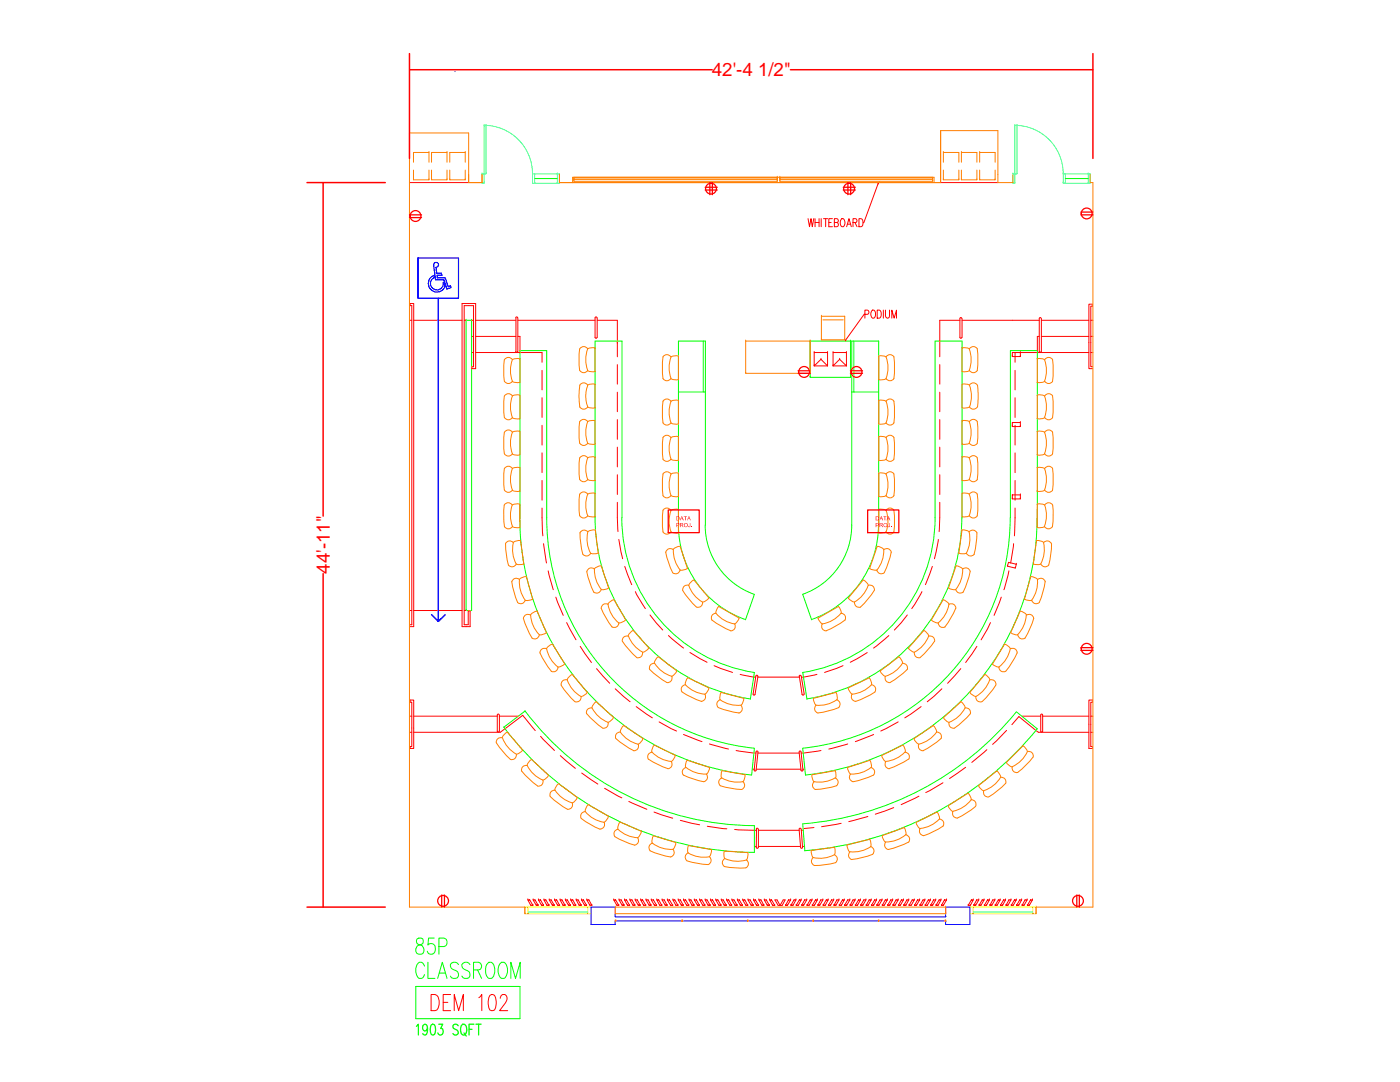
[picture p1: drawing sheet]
<svg xmlns="http://www.w3.org/2000/svg" width="279mm" height="216mm" viewBox="0 0 279 216" stroke-linecap="round" stroke-linejoin="round" font-family="sans-serif">
<defs><g id="words">
<g font-size="3.7" fill="#f00">
<text x="142.1" y="15.2">42'-4 1/2&quot;</text>
<text x="65.8" y="114.5" transform="rotate(-90 65.8 114.5)">44'-11&quot;</text>
</g>
</g></defs>
<!-- layer: pln-01 - A-EQPM -->
<g fill="none" stroke="#ff7f00" stroke-width=".2">
<path d="M82.5 33.9v2h3.1v-2M82.5 32.4v-2h3.1v2M82.5 35.9h.1M85.6 35.9h.1M85.6 30.4h.1M86.1 33.9v2h3.1v-2M86.1 32.4v-2h3.1v2M86.1 35.9h.1M89.2 35.9h.1M89.2 30.4h.1M89.8 33.9v2h3.1v-2M89.8 32.4v-2h3.1v2"/>
<path d="M89.8 35.9h.1M92.9 35.9h.1M92.9 30.4h.1M188.3 33.9v2h3.1v-2M188.3 32.4v-2h3.1v2M188.3 35.9h.1M188.3 30.4h.1M191.4 35.9h.1M191.9 33.9v2h3.1v-2M191.9 32.4v-2h3.1v2M191.9 35.9h.1M191.9 30.4h.1"/>
<path d="M195 35.9h.1M195.5 33.9v2h3.1v-2M195.5 32.4v-2h3.1v2M195.5 35.9h.1M195.5 30.4h.1M198.6 35.9h.1"/>
</g>
<!-- layer: pln-01 - A-VCIR -->
<g fill="none" stroke="#f00" stroke-width=".2">
<path d="M81.7 63.9h.5M82.6 63.9h9.6M92.2 60.6h2.7v13h-.7v-.4h.3v-12.2h-1.9v63.7h.8v-2.8h.4v3.1h-1.6zM92.6 63.9h.4M94.1 63.9h.4M94.1 67.1h.4M94.1 70.3h.4M94.9 63.9h8.1M94.9 67.1h8.1M94.9 70.3h13.3v2M102.9 70.1l.2 .2 .2-.2M102.9 63.4l.2-.2 .2 .2"/>
<path d="M103 63.4v6.7M103.3 63.9h15.5M103.3 67.1h.5v2.9M103.3 63.4v6.7M108.2 73.9v3.9M108.2 79.4v3.9M118.8 67.3l.1 .2 .2-.2M118.8 63.4v3.9M118.8 63.4l.1-.2 .2 .2M119.2 63.9h4v7.3M119.2 63.4v3.9M123.2 72.8v3.9"/>
<path d="M123.2 78.3v3.9M187.6 72.8v3.9M187.6 78.3v3.9M191.6 67.3l.2 .2 .2-.2M191.6 63.9h-4v7.3M192 63.5l-.2-.1-.2 .1v3.8M192 63.9h15.4M192 63.6v3.7M202 70.3h1.6v.8h-1.6zM202 71.1h.1M202.6 73.9v3.9M202.6 79.4v3.9"/>
<path d="M203.6 70.3h.1M203.6 71.1h.1M207.4 70.1l.2 .2 .2-.2M207.4 70.1v-6.6l.2-.1 .2 .1v6.6M207.4 67.1h-.4v2.9M207.8 63.9h9.5M207.8 67.1h9.5M217.3 70.3h-14.7v2M217.7 63.9h.4M217.7 67.1h.4M217.7 70.3h.4M218 73.2h-.3v-12.1h.3v-.4h-.7v12.9h.7"/>
<path d="M108.2 84.9v3.9M108.2 90.4v3.9M108.2 95.9v3.9M123.2 83.7v4M123.2 89.2v4M123.2 94.7v4M187.6 83.7v4M187.6 89.2v4M187.6 94.7v4M202 84.3h1.6v.8h-1.6zM202 85.1h.1M202 98.7h1.6v.9h-1.6z"/>
<path d="M202 99.6h.1M202.6 84.9v3.9M202.6 90.4v3.9M202.6 95.9v3.9M203.6 84.3h.1M203.6 85.1h.1M203.6 98.7h.1M203.6 99.6h.1M108.2 101.4l.1 5.5M108.5 108.5l.6 3.8M109.4 113.9l1 3.8M110.9 119.2l1.5 3.6"/>
<path d="M123.2 100.2l.1 5.9M123.5 107.6l.8 3.9M124.7 113l1.4 3.7M126.8 118.1l2 3.3M184 118.1l-2 3.3M186.1 113l-1.4 3.7M187.3 107.6l-.8 3.9M187.6 100.2l-.2 5.9M199.8 119.2l-1.4 3.6M201.1 113h.1M201.3 112.2l1.5 .4-.2 .8-1.5-.4zM201.4 113.9l-1.1 3.8"/>
<path d="M202.3 108.5l-.6 3.8M202.6 101.4l-.1 5.5M202.6 113.4h.1M202.8 112.6h.1M81.7 121.8h.5M81.8 139.7h.8v9.6h-.8v-.3h.4v-8.9h-.4zM81.8 124.7h.4v-63.7h-.4v-.4h.8v64.4h-.8M82.6 121.8h9.6M92.6 121.8h.4M113.1 124.2l1.8 3.5M115.8 129l2.2 3.2M119.1 133.4l2.6 2.9"/>
<path d="M122.8 137.4l2.9 2.6M129.7 122.7l2.6 3M133.4 126.8l3 2.5M137.7 130.2l3.4 2M142.5 132.8l3.7 1.4M147.7 134.6l3.1 .5M151.2 135l-.1-.3-.3 .2-.5 3.6 .2 .2 .2-.1M151.2 135.1h8.3M151.3 134.9l-.6 3.7M159.9 134.9l-.3-.2-.1 .3 .6 3.6M159.9 134.9l.6 3.6M160.5 138.5l-.2 .2-.2-.1"/>
<path d="M163 134.6l-3.1 .5M168.2 132.8l-3.6 1.4M173.1 130.2l-3.4 2M177.4 126.8l-3.1 2.5M181.1 122.7l-2.6 3M188 137.4l-2.9 2.6M191.7 133.4l-2.6 2.9M195 129l-2.3 3.2M197.7 124.2l-1.9 3.5M217.3 139.7h.7v.4h-.3v8.9h.3v.3h-.7zM81.8 142.9h.4M81.8 146.1h.4"/>
<path d="M82.6 142.9h16.6M99.6 142.7l-.2-.2-.2 .2v3.2l.2 .2 .2-.2M99.7 142.9h3.7M99.7 142.7v3.2M106.8 145.8l-2.5-3.1-4.5 3.4h-17.2M107.9 146.9l2.7 2.9M111.8 150.8l3 2.5M116.1 154.2l3.2 2.2M120.7 157.3l3.4 1.9M125.5 159.9l3.6 1.6M127 141l3.2 2.2M131.5 144l3.5 1.9"/>
<path d="M136.4 146.5l3.7 1.5M141.6 148.4l3.8 1.1M146.9 149.8l3.9 .5M150.1 153.5h.4M150.9 150l.2-.2 .2 .3-.4 3.6-.2 .2-.2-.2 .4-3.6M150.9 153.5h8.9M151.3 150.3h8.2M159.9 150l-.2-.2-.2 .3 .4 3.6 .2 .2 .1-.2-.3-3.6M160.2 153.5h.4M163.8 149.8l-3.9 .5M169.2 148.4l-3.8 1.1M174.3 146.5l-3.6 1.5"/>
<path d="M179.3 144l-3.5 1.9M183.4 158.9l-3.6 1.7M183.8 141l-3.2 2.2M188.2 156.2l-3.4 1.9M192.7 153.1l-3.2 2.2M196.9 149.6l-3 2.5M200.9 145.7l-2.8 2.8M201.9 144.6l1.4-1.6 3.9 3.1h10.1M204 142.9h3.7M207.8 142.5h.2l.1 .2v3.2l-.2 .2-.2-.2zM208.1 142.9h9.2M217.7 142.9h.4"/>
<path d="M217.7 146.1h.4M130.5 162l3.8 1.3M135.8 163.7l3.8 .9M141.2 164.9l3.8 .5M146.6 165.5l4.3 .2M150.6 168.9h.3M150.9 165.4l.2-.1 .2 .1M151 165.5l-.1 3.6 .2 .2 .2-.2M151.4 165.7h8.1M151.4 168.9h8.3M151.4 165.5v3.6M159.9 165.4l-.2-.1-.2 .2"/>
<path d="M159.9 165.5l.3 3.6-.2 .2-.2-.2-.3-3.6M159.9 165.7h.4M160.2 168.9h.4M162.4 165.1l-2.1 .2M167.9 164.3l-3.9 .7M173.2 162.9l-3.8 1M178.4 161.1l-3.7 1.4"/>
</g>
<!-- layer: pln-01 - A-LINE-LGHT -->
<g fill="none" stroke="#0f0" stroke-width=".2">
<path d="M93 63.9h1.1v57.9h-1.1zM93 63.9h.1M94.1 63.9h.1M135.4 78.2h5.4M140.3 68.1v10.1M170 78.2h5.4M170.4 68.1v10.1M103.7 103.3a51.6 51.6 0 0 0 46.3 51.3l.6-5.3M103.8 103.3v-33.3h5.3v33.3M109.1 103.3a46.2 46.2 0 0 0 41.4 46M118.8 103.3a36.6 36.6 0 0 0 30.9 36.2M118.8 103.3v-35.2h5.3v35.2"/>
<path d="M124.1 103.3a31.3 31.3 0 0 0 26.4 30.9M135.4 104.8a20 20 0 0 0 13.4 18.8M135.4 104.8v-36.7h5.4v36.7M140.7 104.8a14.6 14.6 0 0 0 9.8 13.8l-1.7 5.1M170 104.8a14.6 14.6 0 0 1-9.8 13.8l1.8 5.1M170 104.8v-36.7h5.4v36.7M175.3 104.8a20 20 0 0 1-13.4 18.8M186.6 103.3a31.3 31.3 0 0 1-26.4 30.9M186.6 103.3v-35.2h5.4v35.2M192 103.3a36.6 36.6 0 0 1-31 36.2M201.6 103.3a46.2 46.2 0 0 1-41.4 46M201.6 103.3v-33.3h5.4v33.3"/>
<path d="M207 103.3a51.6 51.6 0 0 1-46.3 51.3l-.5-5.3M93 121.8h.1M150.6 134.2l-.9 5.3M160.2 134.2l.9 5.3M100.5 145.1a63 63 0 0 0 50 25M104.8 141.8a57.7 57.7 0 0 0 45.7 22.9l.1 5.4M104.8 141.8l-4.2 3.3M160.6 169.7a66.8 66.8 0 0 0 46.4-24.3l-4.2-3.4a61.3 61.3 0 0 1-42.6 22.4l.4 5.4"/>
</g>
<!-- layer: pln-01 - A-CASE -->
<g fill="none" stroke="#f00" stroke-width=".2">
<path d="M81.7 36.4h11.8M187.7 36.4h11.5M105.3 179.6h.4l.7 1.1h-.5zM105.3 179.6h.1M106.4 179.6h.4l.6 1.1h-.4zM106.4 179.6h.1M107.5 179.6h.4l.6 1.1h-.4zM107.5 179.6h.1M108.6 179.6h.3l.7 1.1h-.5zM108.6 179.6h.1M109.6 179.6h.4l.6 1.1h-.3zM109.6 179.6h.1"/>
<path d="M110.7 179.6h.4l.6 1.1h-.4zM110.7 179.6h.1M111.8 179.6h.4l.6 1.1h-.4zM111.8 179.6h.1M112.8 179.6h.4l.6 1.1h-.3zM112.8 179.6h.1M113.9 179.6h.4l.6 1.1h-.4zM113.9 179.6h.1M115 179.6h.4l.6 1.1h-.4zM115 179.6h.1M116 179.6h.4l.7 1.1h-.4zM116 179.6h.1"/>
<path d="M117.1 179.6h.4l.6 1.1h-.4zM117.1 179.6h.1M122.5 179.6h.4l.6 1.1h-.4zM122.5 179.6h.1M123.5 179.6h.5l.6 1.1h-.4zM123.5 179.6h.1M124.6 179.6h.4l.7 1.1h-.5zM124.6 179.6h.1M125.7 179.6h.4l.6 1.1h-.4zM125.7 179.6h.1M126.8 179.6h.4l.6 1.1h-.4zM126.8 179.6h.1"/>
<path d="M127.9 179.6h.3l.7 1.1h-.4zM127.9 179.6h.1M128.9 179.6h.4l.6 1.1h-.3zM128.9 179.6h.1M130 179.6h.4l.6 1.1h-.4zM130 179.6h.1M131.1 179.6h.4l.6 1.1h-.4zM131.1 179.6h.1M132.1 179.6h.5l.6 1.1h-.4zM132.1 179.6h.1M133.2 179.6h.4l.7 1.1h-.5zM133.2 179.6h.1"/>
<path d="M134.3 179.6h.4l.6 1.1h-.4zM134.3 179.6h.1M135.4 179.6h.4l.6 1.1h-.4zM135.4 179.6h.1M136.4 179.6h.4l.7 1.1h-.5zM136.4 179.6h.1M137.5 179.6h.4l.6 1.1h-.4zM137.5 179.6h.1M138.6 179.6h.4l.6 1.1h-.4zM138.6 179.6h.1M139.6 179.6h.5l.6 1.1h-.4zM139.6 179.6h.1"/>
<path d="M140.7 179.6h.4l.6 1.1h-.4zM140.7 179.6h.1M141.8 179.6h.4l.6 1.1h-.4zM141.8 179.6h.1M142.8 179.6h.5l.6 1.1h-.4zM142.8 179.6h.1M143.9 179.6h.4l.7 1.1h-.5zM143.9 179.6h.1M145 179.6h.4l.6 1.1h-.4zM145 179.6h.1M146.1 179.6h.4l.6 1.1h-.4zM146.1 179.6h.1"/>
<path d="M147.2 179.6h.3l.7 1.1h-.4zM147.2 179.6h.1M148.2 179.6h.4l.6 1.1h-.3zM148.2 179.6h.1M149.3 179.6h.4l.6 1.1h-.4zM149.3 179.6h.1M150.4 179.6h.4l.6 1.1h-.4zM150.4 179.6h.1M151.4 179.6h.5l.6 1.1h-.4zM151.4 179.6h.1M152.5 179.6h.4l.7 1.1h-.5zM152.5 179.6h.1"/>
<path d="M153.6 179.6h.4l.6 1.1h-.4zM153.6 179.6h.1M154.7 179.6h.4l.6 1.1 .6-1.1h.4l-.6 1.1h-.8zM157.4 179.6h.4l-.6 1.1h-.4zM157.8 179.6h.1M158.5 179.6h.3l-.5 1.1h-.5zM158.8 179.6h.1M159.5 179.6h.4l-.6 1.1h-.4zM159.9 179.6h.1M160.6 179.6h.4l-.6 1.1h-.4zM161 179.6h.1M161.7 179.6h.4l-.6 1.1h-.4z"/>
<path d="M162.1 179.6h.1M162.7 179.6h.4l-.6 1.1h-.4zM163.1 179.6h.1M163.8 179.6h.4l-.6 1.1h-.4zM164.2 179.6h.1M164.9 179.6h.4l-.6 1.1h-.4zM165.3 179.6h.1M166 179.6h.4l-.7 1.1h-.4zM166.4 179.6h.1M167 179.6h.4l-.6 1.1h-.4zM167.4 179.6h.1M168.1 179.6h.4l-.6 1.1h-.4z"/>
<path d="M168.5 179.6h.1M169.2 179.6h.4l-.6 1.1h-.5zM169.6 179.6h.1M170.2 179.6h.5l-.7 1.1h-.4zM170.7 179.6h.1M171.3 179.6h.4l-.6 1.1h-.4zM171.7 179.6h.1M172.4 179.6h.4l-.6 1.1h-.4zM172.8 179.6h.1M173.5 179.6h.4l-.7 1.1h-.3zM173.9 179.6h.1M174.6 179.6h.3l-.6 1.1h-.4z"/>
<path d="M174.9 179.6h.1M175.6 179.6h.4l-.6 1.1h-.4zM176 179.6h.1M176.7 179.6h.4l-.6 1.1h-.4zM177.1 179.6h.1M177.8 179.6h.4l-.6 1.1h-.5zM178.2 179.6h.1M178.8 179.6h.5l-.7 1.1h-.4zM179.3 179.6h.1M179.9 179.6h.4l-.6 1.1h-.4zM180.3 179.6h.1M181 179.6h.4l-.6 1.1h-.4z"/>
<path d="M181.4 179.6h.1M182 179.6h.5l-.7 1.1h-.4zM182.5 179.6h.1M183.1 179.6h.4l-.6 1.1h-.4zM183.5 179.6h.1M184.2 179.6h.4l-.6 1.1h-.4zM184.6 179.6h.1M185.3 179.6h.4l-.6 1.1h-.5zM185.7 179.6h.1M186.3 179.6h.4l-.6 1.1h-.4zM186.7 179.6h.1M187.4 179.6h.4l-.6 1.1h-.4z"/>
<path d="M187.8 179.6h.1M188.5 179.6h.4l-.6 1.1h-.4zM188.9 179.6h.1M193.9 179.6h.3l-.6 1.1h-.4zM194.2 179.6h.1M194.9 179.6h.4l-.6 1.1h-.4zM195.3 179.6h.1M196 179.6h.4l-.6 1.1h-.4zM196.4 179.6h.1M197.1 179.6h.4l-.6 1.1h-.5zM197.5 179.6h.1M198.1 179.6h.5l-.7 1.1h-.4z"/>
<path d="M198.6 179.6h.1M199.2 179.6h.4l-.6 1.1h-.4zM199.6 179.6h.1M200.3 179.6h.4l-.6 1.1h-.4zM200.7 179.6h.1M201.4 179.6h.4l-.7 1.1h-.3zM201.8 179.6h.1M202.5 179.6h.3l-.6 1.1h-.4zM202.8 179.6h.1M203.5 179.6h.4l-.6 1.1h-.4zM203.9 179.6h.1M204.6 179.6h.4l-.6 1.1h-.4z"/>
<path d="M205 179.6h.1M205.7 179.6h.4l-.7 1.1h-.4zM206.1 179.6h.1M105.9 180.7h.1M106.4 180.7h.1M107 180.7h.1M107.4 180.7h.1M108.1 180.7h.1M108.5 180.7h.1M109.1 180.7h.1M109.6 180.7h.1M110.3 180.7h.1"/>
<path d="M110.6 180.7h.1M111.3 180.7h.1M111.7 180.7h.1M112.4 180.7h.1M112.8 180.7h.1M113.5 180.7h.1M113.8 180.7h.1M114.5 180.7h.1M114.9 180.7h.1M115.6 180.7h.1M116 180.7h.1M116.7 180.7h.1"/>
<path d="M117.1 180.7h.1M117.7 180.7h.1M118.1 180.7h.1M123.1 180.7h.1M123.5 180.7h.1M124.2 180.7h.1M124.6 180.7h.1M125.2 180.7h.1M125.7 180.7h.1M126.3 180.7h.1M126.7 180.7h.1M127.4 180.7h.1"/>
<path d="M127.8 180.7h.1M128.5 180.7h.1M128.9 180.7h.1M129.6 180.7h.1M129.9 180.7h.1M130.6 180.7h.1M131 180.7h.1M131.7 180.7h.1M132.1 180.7h.1M132.8 180.7h.1M133.2 180.7h.1M133.8 180.7h.1"/>
<path d="M134.3 180.7h.1M134.9 180.7h.1M135.3 180.7h.1M136 180.7h.1M136.4 180.7h.1M137 180.7h.1M137.5 180.7h.1M138.1 180.7h.1M138.5 180.7h.1M139.2 180.7h.1M139.6 180.7h.1M140.3 180.7h.1"/>
<path d="M140.7 180.7h.1M141.3 180.7h.1M141.7 180.7h.1M142.4 180.7h.1M142.8 180.7h.1M143.5 180.7h.1M143.9 180.7h.1M144.5 180.7h.1M145 180.7h.1M145.6 180.7h.1M146 180.7h.1M146.7 180.7h.1"/>
<path d="M147.1 180.7h.1M147.8 180.7h.1M148.2 180.7h.1M148.9 180.7h.1M149.2 180.7h.1M149.9 180.7h.1M150.3 180.7h.1M151 180.7h.1M151.4 180.7h.1M152.1 180.7h.1M152.5 180.7h.1M153.1 180.7h.1"/>
<path d="M153.6 180.7h.1M154.2 180.7h.1M154.6 180.7h.1M156.8 180.7h.1M157.2 180.7h.1M157.8 180.7h.1M158.3 180.7h.1M158.9 180.7h.1M159.3 180.7h.1M160 180.7h.1M160.4 180.7h.1M161.1 180.7h.1"/>
<path d="M161.5 180.7h.1M162.1 180.7h.1M162.5 180.7h.1M163.2 180.7h.1M163.6 180.7h.1M164.3 180.7h.1M164.7 180.7h.1M165.3 180.7h.1M165.7 180.7h.1M166.4 180.7h.1M166.8 180.7h.1M167.5 180.7h.1"/>
<path d="M167.9 180.7h.1M168.5 180.7h.1M169 180.7h.1M169.6 180.7h.1M170 180.7h.1M170.7 180.7h.1M171.1 180.7h.1M171.8 180.7h.1M172.2 180.7h.1M172.9 180.7h.1M173.2 180.7h.1M173.9 180.7h.1"/>
<path d="M174.3 180.7h.1M175 180.7h.1M175.4 180.7h.1M176.1 180.7h.1M176.5 180.7h.1M177.1 180.7h.1M177.6 180.7h.1M178.2 180.7h.1M178.6 180.7h.1M179.3 180.7h.1M179.7 180.7h.1M180.4 180.7h.1"/>
<path d="M180.8 180.7h.1M181.4 180.7h.1M181.8 180.7h.1M182.5 180.7h.1M182.9 180.7h.1M183.6 180.7h.1M184 180.7h.1M184.6 180.7h.1M185.1 180.7h.1M185.7 180.7h.1M186.1 180.7h.1M186.8 180.7h.1"/>
<path d="M187.2 180.7h.1M187.9 180.7h.1M188.3 180.7h.1M193.2 180.7h.1M193.6 180.7h.1M194.3 180.7h.1M194.7 180.7h.1M195.4 180.7h.1M195.8 180.7h.1M196.4 180.7h.1M196.9 180.7h.1M197.5 180.7h.1"/>
<path d="M197.9 180.7h.1M198.6 180.7h.1M199 180.7h.1M199.7 180.7h.1M200.1 180.7h.1M200.8 180.7h.1M201.1 180.7h.1M201.8 180.7h.1M202.2 180.7h.1M202.9 180.7h.1M203.3 180.7h.1M204 180.7h.1"/>
<path d="M204.4 180.7h.1M205 180.7h.1M205.4 180.7h.1"/>
</g>
<!-- layer: pln-01 - A-EQPM -->
<path d="M161.7 68.1h8v7.2h-8zM161.7 75.3h.1M161.7 68.1h.1M169.7 68.1h.1" fill="none" stroke="#0f0" stroke-width=".2"/>
<!-- layer: pln-01 - A-CSLT-ELEC -->
<path d="M162.5 70.3h2.7v2.7l-1.4-1.3-1.3 1.3zM162.5 73h.1M162.5 70.3h.1M162.5 73h2.7M163.8 71.7h.1M165.2 70.3h.1M166.3 70.3h2.6v2.7l-1.3-1.3-1.3 1.3zM166.3 73h.1M166.3 70.3h.1M166.3 73h2.6M167.6 71.7h.1M168.9 70.3h.1" fill="none" stroke="#f00" stroke-width=".2"/>
<!-- layer: PLN-01-EXTRACT - A-CURT -->
<g fill="none" stroke="#ff0" stroke-width=".2">
<path d="M104.7 181h.7v1.3h-.7zM104.7 182.3h.1M105.4 182.3h.1M105.4 181h.1M105.4 182.3h11.9M105.4 181h11.9M117.3 181h.7v1.3h-.7zM117.3 182.3h.1M118 182.3h.1M118 181h.1M193.6 181h.6v1.3h-.6zM193.6 182.3h.1"/>
<path d="M194.2 182.3h.1M194.2 181h.1M194.2 182.3h11.9M194.2 181h11.9M206.1 181h.7v1.3h-.7zM206.1 182.3h.1M206.8 182.3h.1M206.8 181h.1"/>
</g>
<!-- layer: PLN-01-EXTRACT - A-MET-PNL -->
<path d="M118 181h4.8v2h65.9v-2h4.9v3.5h-4.9v-.7h-65.9v.7h-4.8z" fill="none" stroke="#00f" stroke-width=".2"/>
<!-- layer: PLN-01-EXTRACT - A-MET-JNT -->
<g fill="none" stroke="#ff7f00" stroke-width=".2">
<path d="M122.8 183.8h.1zM122.8 183.8h.1M122.9 183.8h.1M136.1 183.8h.1zM136.1 183.8h.1M136.2 183.8h.1M149.2 183.8h.1zM149.2 183.8h.1M149.3 183.8h.1M162.2 183.8h.2zM162.2 183.8h.1M162.4 183.8h.1"/>
<path d="M175.3 183.8h.1zM175.3 183.8h.1M175.4 183.8h.1M188.6 183.8h.1zM188.6 183.8h.1M188.7 183.8h.1"/>
</g>
<!-- layer: PLN-01-EXTRACT - A-DOOR -->
<g fill="none" stroke="#0ff" stroke-width=".2">
<path d="M96.2 34.7h.4v1.9h-.4zM96.2 34.7h.1M96.2 36.6h.1M96.6 25a9.7 9.7 0 0 1 9.7 9.7M96.6 36.6h.1M96.6 25h.4v9.7h-.4zM96.6 25h.1M97 34.7h.1M97 25h.1M106.3 34.7h.4v1.9h-.4zM106.3 34.7h.1M106.3 36.6h.1"/>
<path d="M106.7 36.6h.1M106.7 34.7h4.5M106.7 36.6h4.5M111.2 34.7h.4v1.9h-.4zM111.2 34.7h.1M111.2 36.6h.1M111.6 36.6h.1M202.2 34.7h.3v1.9h-.3zM202.2 34.7h.1M202.2 36.6h.1M202.5 25a9.7 9.7 0 0 1 9.7 9.7M202.5 36.6h.1"/>
<path d="M202.5 25h.5v9.7h-.5zM202.5 25h.1M203 34.7h.1M203 25h.1M212.2 34.7h.4v1.9h-.4zM212.2 34.7h.1M212.2 36.6h.1M212.6 36.6h.1M212.6 34.7h4.6M212.6 36.6h4.6M217.2 34.7h.4v1.9h-.4zM217.2 34.7h.1"/>
<path d="M217.2 36.6h.1M217.6 36.6h.1"/>
</g>
<!-- layer: PLN-01-EXTRACT - A-GLAZ -->
<path d="M106.7 35.6h4.5M212.6 35.6h4.6" fill="none" stroke="#0f0" stroke-width=".2"/>
<!-- layer: PLN-01-EXTRACT - A-WALL-PART -->
<path d="M96.2 34.8v1.6h-2.7v-9.9h-11.8v154.5h23v1.3M111.6 34.8v1.6h76.1v-10.3h11.5v10.3h3v-1.6M217.6 34.8v1.6h.5v144.6h-11.3v1.3M122.8 181h65.9v1.3h-65.9zM122.8 181h.1M188.7 182.3h.1M188.7 181h.1" fill="none" stroke="#ff7f00" stroke-width=".2"/>
<!-- layer: PLN-01-EXTRACT - A-GLAZ -->
<path d="M105.4 182h11.9M194.2 182h11.9" fill="none" stroke="#0ff" stroke-width=".2"/>
<!-- layer: PLN-01-EXTRACT - A-STRC-SL01 -->
<path d="M90.8 14.3h.1" fill="none" stroke="#005cb8" stroke-width=".2"/>
<!-- layer: pln-01-area - A-ROOM-NUMB -->
<path d="M83 196.8h20.8v6.5h-20.8z" fill="none" stroke="#0f0" stroke-width=".2"/>
<path d="M86 198.4h.8a2.02 2.02 0 0 1 .6 2.8l-.2 .3-.4 .2h-.8zM89.9 198.4h-1.5v3.3h1.5M95.6 199.1l.6-.7v3.3M97.8 198.6l.6-.2a1.73 1.73 0 0 1 .6 1.9l-.3 1.2-.3 .2-.6-.2a3.2 3.2 0 0 1 0-2.9zM99.8 199.2l.2-.4a.72 .72 0 0 1 1-.2 .72 .72 0 0 1 .1 1.1l-1.4 2h1.6M88.4 200h1M90.6 201.7v-3.3l.9 3.3 1-3.3v3.3" fill="none" stroke="#f00" stroke-width=".2"/>
<!-- layer: pln-01-area - A-ROOM-NAME -->
<g fill="none" stroke="#0f0" stroke-width=".2">
<path d="M83.2 187.4a.72 .72 0 0 0 .3 1 1.18 1.18 0 0 1 .9 1.9 .94 .94 0 0 1-1.4-.4 .94 .94 0 0 1 .7-1.3l.4-.2a.68 .68 0 0 0 .4-.6 .68 .68 0 0 0-.5-.6zM84.7 192.8a.81 .81 0 0 0-1.2-.6 2.23 2.23 0 0 0 .2 3 .83 .83 0 0 0 1-.7M85.4 192v3.2h1.4M86.7 187.2h-1.2l-.1 1.4a.89 .89 0 0 1 1.1-.2 .89 .89 0 0 1 .4 1.1 .82 .82 0 0 1-.7 .9 .82 .82 0 0 1-.9-.6M87.3 195.2l1-3.2 .9 3.2M87.6 188.9h1a.88 .88 0 0 0 .6-.9 .88 .88 0 0 0-.6-.8h-1v3.2M87.7 194.2h1.2M91.5 192.5a.81 .81 0 0 0-1.2-.5 .81 .81 0 0 0-.2 1.2l.9 .5a.85 .85 0 0 1 .3 1.4 .85 .85 0 0 1-1.4-.3M93.8 192.5a.84 .84 0 0 0-.9-.5 .84 .84 0 0 0-.7 .8 1.33 1.33 0 0 0 1.1 .9 .81 .81 0 0 1 .4 1 .81 .81 0 0 1-.9 .5l-.4-.1-.2-.3M94.5 193.5h1a.78 .78 0 0 0 .6-.7 .78 .78 0 0 0-.6-.8h-1v3.2M95.3 193.5l.8 1.7M97.4 192.2l.2-.2a1.06 1.06 0 0 1 1.1 1.2 2.11 2.11 0 0 1-.6 2 1.01 1.01 0 0 1-1.2-1.2 1.95 1.95 0 0 1 .5-1.8z"/>
<path d="M99.9 192.2l.2-.2a1.06 1.06 0 0 1 1.2 1.2 2.11 2.11 0 0 1-.7 2 .83 .83 0 0 1-1.1-.7 2.34 2.34 0 0 1 .4-2.3zM102 195.2v-3.2l.9 3.2 .9-3.2v3.2"/>
</g>
<!-- layer: furn-01 - A-FURN -->
<g fill="none" stroke="#ff7f00" stroke-width=".2">
<path d="M100.7 79l-.2 1.9 .2 2.4M100.7 71.8l-.2 1.8 .2 2.5M100.7 76.1a.91 .91 0 0 0 1.6 0M102.3 79a.91 .91 0 0 0-1.6 0M102.3 71.8a.91 .91 0 0 0-1.6 0M102.3 76.1l.7 .2h.7M103.7 78.8h-.7l-.7 .2-.4 1.2v1.3l.4 1.8M103.7 71.6l-.7-.1-.7 .2-.4 1.3v1.2l.4 1.9M103.8 71.6v4.7M103.8 78.9v4.7M115.7 73.9a.91 .91 0 0 0 1.6 0M115.7 76.8a.91 .91 0 0 1 1.6 0l.7-.2 .8 .1v4.7h-.8l-.7-.2a6.4 6.4 0 0 1 0-4.3"/>
<path d="M115.7 76.9l-.2 2 .2 2.3M117.3 69.6a.94 .94 0 0 0-1.6 0l-.2 1.9 .2 2.4M117.3 69.6l.7-.2 .8 .1v4.6l-.8 .1-.7-.2M117.3 69.6l-.4 1.8 .1 1.3 .3 1.2M133.9 71.2a.9 .9 0 0 0-1.6 0l-.1 1.9 .1 2.4a.9 .9 0 0 0 1.6 0M133.9 75.6l.7 .2 .8-.1M133.9 75.5l-.4-1.8 .2-1.9 .2-.6 1.1-.2h.4v4.8M135.4 79.9v4.7M135.4 79.9l-.8-.1-.7 .2M148.8 68.1h12.9v6.4h-12.9zM148.8 74.5h.1M148.8 68.1h.1"/>
<path d="M161.7 68.1h.1M163.9 63.1h4.7v4.7h-4.7zM163.9 63.1h.1M163.9 67.8h.1M164.2 63.8h4.1M168.6 67.8h.1M175.4 79.9l.7-.1 .7 .2M175.4 79.9v4.7M176.8 71.2l-.7-.2h-.7v4.8M176.8 75.6l-.7 .2-.7-.1M177 79.8a.9 .9 0 0 1 1.4 .3l.1 1.8-.1 2.5a.91 .91 0 0 1-1.6 0l.4-1.9-.1-1.2-.3-1.2zM177 71a.9 .9 0 0 1 1.4 .2l.1 1.9-.1 2.4a.9 .9 0 0 1-1.6 0l.4-1.8-.1-1.3-.3-1.2z"/>
<path d="M193.4 69.6l.4 1.8-.1 1.3-.3 1.2M195 73.9l.2-2.4-.2-1.9a.9 .9 0 0 0-1.5 0l-.8-.2h-.7v4.8h.7l.8-.2M195 73.9a.91 .91 0 0 1-1.5 0M195 76.8a.91 .91 0 0 0-1.5 0l-.8-.2-.7 .1v4.7h.4a1.07 1.07 0 0 0 1.2-.6 6.6 6.6 0 0 0-.1-3.9M195.1 76.9l.1 1.5-.1 2.8M207 78.8h.7l.8 .2 .3 1.2v1.3l-.4 1.8M207 71.6l.7-.1 .8 .2 .3 1.3v1.2l-.4 1.9M207 71.6v4.7M207 78.9v4.7M208.5 76.1l-.8 .2h-.7M208.5 79a.91 .91 0 0 1 1.6 0M208.5 71.8a.91 .91 0 0 1 1.6 0"/>
<path d="M210.1 79l.1 1.9-.1 2.4M210.1 71.8l.1 1.8-.1 2.5M210.1 76.1a.91 .91 0 0 1-1.6 0M100.7 93.5l-.2 1.8 .2 2.5M100.7 86.2l-.2 1.9 .2 2.5M100.7 97.8a.91 .91 0 0 0 1.6 0M100.7 90.6a.91 .91 0 0 0 1.6 0M100.7 83.3a.91 .91 0 0 0 1.6 0M102.3 93.5a.91 .91 0 0 0-1.6 0M102.3 86.2a.91 .91 0 0 0-1.6 0M102.3 90.6l.7 .2h.7M102.3 97.8l.7 .3 .7-.1"/>
<path d="M102.3 83.4l.7 .2 .7-.1M102.3 93.5l-.4 1.8v1.3l.4 1.2M102.3 86.2l-.4 1.9v1.2l.4 1.3M103.7 93.3h-.7l-.7 .2M103.7 86.1l-.7-.1-.7 .2M103.8 86.1v4.7M103.8 93.3v4.7M115.7 81.2a.91 .91 0 0 0 1.6 0M117.3 84.1a.94 .94 0 0 0-1.6 0l-.2 1.9 .2 2.4a.94 .94 0 0 0 1.6 0M117.3 91.4a.94 .94 0 0 0-1.6 0l-.2 1.8 .2 2.5a.94 .94 0 0 0 1.6 0M117.3 98.6a.94 .94 0 0 0-1.6 0l-.2 1.9 .2 2.4a.94 .94 0 0 0 1.6 0M117.3 95.7l.7 .2 .8-.1"/>
<path d="M117.3 84.1l.7-.2 .8 .1v4.6l-.8 .1-.7-.2M117.3 91.3l.7-.2 .8 .1v4.7M117.3 98.6l.7-.2h.8v4.7M117.3 84.1l-.4 1.9 .1 1.2 .3 1.2M117.3 91.4l-.4 1.8 .1 1.3 .3 1.2M117.3 98.6l-.4 1.8 .1 1.3 .3 1.2M133.9 94.6a.9 .9 0 0 0-1.6 0l-.1 1.8 .1 2.5a.9 .9 0 0 0 1.6 0M133.9 87.3a.9 .9 0 0 0-1.6 0l-.1 1.8 .1 2.5a.9 .9 0 0 0 1.6 0M133.9 80.1a.9 .9 0 0 0-1.6 0l-.1 1.8 .1 2.5a.9 .9 0 0 0 1.6 0M133.9 84.4l.7 .2h.8M133.9 91.7l.7 .2 .8-.1M133.9 87.3l-.4 1.8 .1 1.3 .3 1.2"/>
<path d="M133.9 80.1l-.4 1.8 .1 1.3 .3 1.2M135.4 94.4v4.7h-.4l-1.1-.2-.2-.6-.2-1.9 .4-1.8M135.4 87.2v4.6M135.4 94.4h-.8l-.7 .2M135.4 87.1h-.8l-.7 .2M175.4 87.1h.7l.7 .2M175.4 94.4h.7l.7 .2M175.4 94.4v4.7h.7l.7-.2M175.4 87.2v4.6M176.8 91.7l-.7 .2-.7-.1M176.8 84.4l-.7 .2h-.7M177 87.1a.9 .9 0 0 1 1.4 .2l.1 1.8-.1 2.5a.91 .91 0 0 1-1.6 0l.4-1.8-.1-1.3-.3-1.2z"/>
<path d="M177 94.3a.9 .9 0 0 1 1.4 .3l.1 1.8-.1 2.5a.9 .9 0 0 1-1.6 0l.4-1.8-.1-1.3-.3-1.2zM192 95.8l.7 .1 .8-.2a.9 .9 0 0 0 1.5 0l.2-2.5-.2-1.8a.9 .9 0 0 0-1.5 0l-.8-.3-.7 .1v4.7M192 84l.7-.1 .8 .2a.9 .9 0 0 1 1.5 0l.2 1.9-.2 2.4a.91 .91 0 0 1-1.5 .1l-.8 .2-.7-.1zM193.4 84.1l.4 1.9-.1 1.2-.3 1.2M193.4 91.4l.4 1.8-.1 1.3-.3 1.2M193.4 98.6l.4 1.8-.1 1.3-.3 1.2M195 81.2a.91 .91 0 0 1-1.5 0M207 93.3h.7l.8 .2M207 86.1l.7-.1 .8 .2M207 86.1v4.7M207 93.3v4.7M208.4 93.5l.4 1.8v1.3l-.4 1.2"/>
<path d="M208.4 86.2l.4 1.9v1.2l-.4 1.3M208.5 97.8l-.8 .3-.7-.1M208.5 90.6l-.8 .2h-.7M208.5 83.4l-.8 .2-.7-.1M208.5 93.5a.91 .91 0 0 1 1.6 0M208.5 86.2a.91 .91 0 0 1 1.6 0M210.1 93.5l.1 1.8-.1 2.5M210.1 86.2l.1 1.9-.1 2.5M210.1 97.8a.91 .91 0 0 1-1.6 0M210.1 90.6a.91 .91 0 0 1-1.6 0M210.1 83.3a.91 .91 0 0 1-1.6 0M101.1 108.2a.91 .91 0 0 1 1.3 .1l-.1 1.2 .1 1.3 .6 1.7a.93 .93 0 0 1-1.5 .3l-.6-3.1v-1.2z"/>
<path d="M102.2 100.8a.91 .91 0 0 0-1.6 0l-.1 1.8 .2 2.5M102.2 100.8l.8-.3 .7 .1 .1 4.7M102.2 100.7l-.3 1.9 .1 1.2 .3 1.3a.91 .91 0 0 1-1.6 0M102.3 105.1l.7 .2 .8-.1M102.5 115.6a.91 .91 0 0 1 1.2 0v1.3l.3 1.2 .8 1.7a.93 .93 0 0 1-1.5 .4l-.6-1.7-.5-1.8-.1-.7zM103.6 115.6l.7-.4 .7-.2 1.3 4.6M103.9 107.9h-.8l-.7 .3M103.9 107.9l.6 4.7M104.5 112.5l-.7 .2-.8-.1M106.3 119.5l-.7 .3h-.8M117.1 114.1l.5 1.7 .9 2.3a.92 .92 0 0 0 1.5-.5M117.3 102.9l.7 .2h.8"/>
<path d="M117.9 110.4a.91 .91 0 0 1-1.6 .2M118.6 113.5a.91 .91 0 0 0-1.5 .5M118.6 113.5l.3 1.9 .4 1.2 .7 1.1 .8-.1 .7-.3M118.7 105.8h-.7l-.7 .3M118.8 105.7l.6 4.7M119.4 110.4l-.8 .1-.7-.1-.6-1.8-.1-1.2 .1-1.3a.9 .9 0 0 0-1.5 .2l.1 1.9 .4 2.4M119.9 112.9l-.7 .2-.6 .4M120 112.9l1.5 4.4M133.9 101.8a.9 .9 0 0 0-1.6 0l-.1 1.9 .1 2.4a.9 .9 0 0 0 1.6 0M133.9 101.8l-.4 1.9 .1 1.2 .3 1.2 .7 .3 .8-.1M134.4 109.7a.94 .94 0 0 0-1.6 .5l.5 1.8 .9 2.3M134.4 109.7l.2 1.9 .5 1.1 .6 1.1 .8-.1 .7-.3"/>
<path d="M135.4 101.7v4.7M135.4 101.7l-.8-.1-.7 .2M135.7 109l-.8 .2-.6 .4M135.7 113.8a.91 .91 0 0 1-1.5 .5M135.7 109l1.5 4.5M137.4 116.8l.5-.6 .6-.5 3 3.6M137.5 116.8l.5 1.2 .7 1 1.5 1.1a.92 .92 0 0 1-1.2 1l-1.7-1.8-1.1-1.5M137.5 116.8a.91 .91 0 0 0-1.2 1M141.5 119.3l-.6 .6-.7 .3M173.3 116.8l-.4-.6-.6-.5-3 3.6 .5 .6 .7 .3M173.5 113.4l.7 .3 .8 .1M174.5 117.8l-1.1 1.5-1.7 1.8a.9 .9 0 0 1-1.2-1"/>
<path d="M174.5 117.8a.91 .91 0 0 0-1.2-1l-.6 1.2-.7 1-1.5 1.1M175 109l.8 .2 .6 .4M175.1 109l-1.6 4.5M175.4 101.7l.7-.1 .7 .2M175.4 101.7v4.7M176.4 109.7l-.3 1.9-.4 1.1-.7 1.1M176.4 109.7a.9 .9 0 0 1 1.5 .5l-.5 1.8-.9 2.3a.89 .89 0 0 1-1.5-.5M176.8 106.1l-.7 .3-.7-.1M177 101.6a.9 .9 0 0 1 1.4 .2l.1 1.9-.1 2.4a.9 .9 0 0 1-1.6 0l.4-1.8-.1-1.3-.3-1.2zM188.2 119.7l.7 .3 .5 .5M188.2 119.7l-2.3 4M189.3 117.3l.7 .3 .7 .1"/>
<path d="M192 105.8h.7l.7 .3M192 103.1h.7l.8-.2a.9 .9 0 0 0 1.5 0l.2-2.4-.2-1.9a.9 .9 0 0 0-1.5 0l-.8-.2h-.7v4.7M192 105.7l-.6 4.7M192.1 113.5l-.6-.4-.7-.2-1.5 4.4M192.1 113.5a.89 .89 0 0 1 1.5 .6l-.5 1.7-.9 2.3a.92 .92 0 0 1-1.5-.5l1-1.6 .3-1.2zM192.9 110.4a.91 .91 0 0 0 1.5 .2M193.4 106.1l.1 1.9-.4 1.8-.3 .6-.7 .1-.8-.1M193.4 106.1a.9 .9 0 0 1 1.6 .2l-.1 1.9-.5 2.4M206.2 112.5l.4 .1a1.03 1.03 0 0 0 1.4-.6l.4-1.9-.1-1.8a.94 .94 0 0 1 1.6 .2l-.2 1.8-.4 2.5a.93 .93 0 0 1-1.6-.3M206.8 107.9h.8l.7 .3M206.9 107.9l-.7 4.7M207 115.6l-.1 1.9-.4 1.2-.6 1.1"/>
<path d="M207.1 115.6l-.7-.4-.7-.2-1.3 4.6M207.1 115.6a.9 .9 0 0 1 1.5 .4l-.4 1.9-.8 2.3a.9 .9 0 0 1-1.5-.4h-.7l-.8-.3M208.4 105.1l-.7 .2-.7-.1M208.5 105.1a.91 .91 0 0 0 1.5 0M208.5 100.7l.3 1.9v1.2l-.4 1.3M208.5 100.8l-.7-.3-.8 .1v4.7M208.5 100.8a.91 .91 0 0 1 1.6 0l.1 2.5-.2 1.8M104.4 123.4l.7 1.7 1.1 2.2a.91 .91 0 0 0 1.4-.6l.8-.1 .7-.4M105.9 122.8a.91 .91 0 0 0-1.4 .6M105.9 122.7l.2 1.3 .4 1.1 1.1 1.6M107.2 121.9l-.7 .3-.6 .5M107.2 121.9l1.9 4.4"/>
<path d="M109.1 129.5a.9 .9 0 0 0-1.3 .8l.8 1.6 1.4 2a.9 .9 0 0 0 1.4-.8M109.1 129.4l.6 1.8 .7 1 1 .9M110.2 128.5l-.6 .4-.6 .5M110.3 128.5l2.4 4M112 136.7a.91 .91 0 0 1 1.2-1l.9 1.6 .8 1 1.1 .7a.92 .92 0 0 1-1.3 1l-1.3-1.3-1.4-2M112.7 132.5l-.6 .4-.7 .2M114.2 134.6l-.6 .4-.4 .6M114.2 134.6l3 3.6M117.2 138.2l-.5 .5-.7 .3M119 140l-.5 .5-.4 .7M120 121.4l1.1 2.2 1 1.5a.92 .92 0 0 0 1.4-.8M120 121.4a.91 .91 0 0 1 1.3-.8l.6 1.8 .7 1 .9 .9 .7-.2 .7-.4"/>
<path d="M121.3 120.5l.5-.5 .7-.3 2.4 4M124.2 128l1.5 1.9 1.4 1.3M125.4 126.9l.4-.7 .6-.4 3.1 3.5M125.4 126.9a.91 .91 0 0 0-1.2 1.1M125.4 126.9l.9 1.6 .9 .9 1.1 .7M128.2 130.2a.91 .91 0 0 1-1.2 1M129.5 129.3l-.5 .5-.7 .4M129.7 133.6l1.8 1.6 1.6 1a.9 .9 0 0 0 1-1.2M130.6 132.4a.91 .91 0 0 0-.9 1.2M130.6 132.3l.8 1 1 .8 1.7 .9M131.3 131l-.5 .6-.2 .7M131.4 131l3.7 2.9"/>
<path d="M135.1 133.9l-.4 .6-.7 .5M136.1 138.1l2.2 1.2 1.7 .7a.95 .95 0 0 0 .7-1.5M137.3 135.2l-.4 .7-.1 .7M137.3 135.2l4.2 2.1-.1 .3a1.06 1.06 0 0 1-1.4 .8l-1.7-.6-1.5-1.2a.91 .91 0 0 0-.7 1.5M142.9 122.4a.9 .9 0 0 0-.8 1.3l2.1 1.4 1.6 .8a.89 .89 0 0 0 .8-1.4M142.9 122.4l.9 .8 1 .7 1.8 .6 .6-.5 .3-.7M143.4 121l4.1 2.3M143.5 121l-.5 .6-.1 .8M143.7 139.6l1.1 .6 1.2 .4 1.9 .1M143.7 139.6a.91 .91 0 0 0-.4 1.6M143.9 138.2l4.5 1.1-.1 .8-.4 .6M143.9 138.2l-.2 .7v.7"/>
<path d="M163.2 123.3l.4 .7 .5 .5 1.8-.6 1-.7 1-.8a.9 .9 0 0 1 .7 1.3l-1.5 1.1-2.2 1.1M164.1 124.5a.91 .91 0 0 0 .8 1.4M167 139.6a.91 .91 0 0 1 .4 1.6M167 139.6l-1.7 .9-1.2 .2h-1.3M167.1 139.6v-.7l-.3-.7-4.5 1.1 .2 .8 .3 .6M167.3 121l.4 .6 .2 .8M167.3 121l-4 2.3M173.5 135.2l.3 .7 .2 .7M173.5 135.2l-4.2 2.1 .2 .7 .5 .5M174.6 138.1a.91 .91 0 0 0-.7-1.5l-.9 .9-1.1 .6-1.9 .4M174.6 138.1l-1.6 .9-2.3 1a.94 .94 0 0 1-.6-1.5M176.7 135a.91 .91 0 0 0 .9 1.2"/>
<path d="M180.1 132.3l-.2-.7-.5-.6-3.7 2.9M181 133.6l-1.3 1.2-2.1 1.4M181 133.6a.91 .91 0 0 0-.9-1.2l-.8 .9-.9 .8-1.7 .9-.6-.5-.4-.6M182.5 130.1l1.5-1.1 .8-1 .5-1.1a.89 .89 0 0 1 1.2 1.1l-1.1 1.4-1.8 1.8M182.5 130.2a.91 .91 0 0 0 1.2 1M185.4 126.9l-.4-.7-.6-.4-3.1 3.5 .5 .5 .7 .4M190.7 121.4l-.8 1.6-1.3 2.1a.9 .9 0 0 1-1.3-.8M190.8 121.4a.91 .91 0 0 0-1.4-.8l-.4 1.2-.5 1.1-1.3 1.4-.7-.2-.6-.4M191.8 140l.5 .5 .3 .7M196.5 134.6l-3 3.6M196.5 134.6l.6 .4 .5 .6M198 132.5l.6 .4 .7 .2"/>
<path d="M198.7 136.7l-1 1.5-1.7 1.8a.92 .92 0 0 1-1.2-1l-.7-.3-.6-.5M198.8 136.7a.91 .91 0 0 0-1.2-1l-.6 1.1-.8 1-1.5 1.2M200.5 128.5l.7 .4 .5 .5M200.5 128.5l-2.5 4M201.6 129.4l-.6 1.8-.7 1-.9 .9a.92 .92 0 0 0 1.3 .8l1.4-2 .9-1.6a.9 .9 0 0 0-1.3-.8M203.6 121.9l.7 .3 .6 .5M203.6 121.9l-1.9 4.4M204.8 122.7l-.4 1.8-.5 1.2-.8 1M204.9 122.8a.92 .92 0 0 1 1.4 .6l-.6 1.7-1.1 2.2a.91 .91 0 0 1-1.5-.6l-.7-.1-.7-.4M100.2 147.2a.89 .89 0 0 0-1.1 1l1.5 2 1.3 1.3a.89 .89 0 0 0 1.1-1M101.3 146.1l-.7 .4-.4 .7M101.3 146.1l3 3.6-.2 .2-1 .6-.6-.3-1.3-1.3-.9-1.7"/>
<path d="M105.2 152.7l1.1 1.6 .9 .8 1.2 .6 .6-.4 .5-.6M106.1 151.5l-.6 .5-.3 .7a.88 .88 0 0 0-1.1 1.2l1.3 1.3 1.9 1.6M106.1 151.5l3.4 3.3M108.3 155.7a.91 .91 0 0 1-1 1.2M109.8 158.9l1.9 1.6 1.6 1a.92 .92 0 0 0 .9-1.3l-1.2-.5-1-.7-1.3-1.4a.96 .96 0 0 0-.9 1.3M110.7 157.7l.3-.7 .5-.6 3.7 2.8M115.2 159.1l-.4 .7-.6 .4M117.1 142.4l1.7 1.8 1.5 1.1a.91 .91 0 0 0 1-1.2M118.1 141.3a.91 .91 0 0 0-1 1.1M118.2 141.2l1.1 1.6 .9 .8 1.2 .5M119 140l3.5 3.2M122.5 143.2l-.5 .6-.7 .3"/>
<path d="M123.8 146.1a.9 .9 0 0 0-.9 1.3l2 1.5 1.6 .9a.9 .9 0 0 0 .8-1.3M123.8 146.1l.8 .9 1 .8 1.8 .7M124.5 144.8l3.9 2.6M124.5 144.8l-.5 .5-.2 .8M128.3 147.4l-.3 .6-.6 .5M129.4 151.5l2.2 1.2 1.7 .7M130.1 150.1a.91 .91 0 0 0-.7 1.4M130.6 148.7l4.2 2M130.6 148.6l-.4 .7-.1 .7 .9 .9 1.1 .6 1.9 .4M134.8 150.7l-.3 .7-.5 .6a.91 .91 0 0 1-.7 1.4M136.9 153.2a.9 .9 0 0 0-.5 1.5l2.3 .9 1.8 .4M136.9 153.1l1.6 1 1.2 .3 1.3 .1 .4-.6 .2-.8"/>
<path d="M137.1 151.7l-.3 .7v.7M137.2 151.7l4.4 1.4M141 154.5a.91 .91 0 0 1-.5 1.5M143.3 141.2l1.8 .6 2.4 .5M144.1 153.8l-.2 .7 .1 .8M144.1 153.8l4.6 .8M147.9 140.8a.91 .91 0 0 1-.4 1.5M148 157.5l-1.9-.2-2.4-.5a.92 .92 0 0 1 .3-1.6l1.2 .5 1.2 .3h1.9a.93 .93 0 0 1-.3 1.5M148.7 154.6l-.1 .7-.3 .7M162.8 140.8a.91 .91 0 0 0 .4 1.5M166.7 153.8l.1 .7v.8M166.7 153.8l-4.7 .8 .1 .7 .3 .7"/>
<path d="M167 156.8a.93 .93 0 0 0-.3-1.6l-1.8 .7-1.2 .2-1.2-.1a.91 .91 0 0 0 .2 1.5M167 156.8l-2.4 .5-1.9 .2M167.4 141.2l-1.7 .6-2.5 .5M169.1 153.1l.2 .8 .4 .6M169.7 154.5a.91 .91 0 0 0 .5 1.5M173.6 151.7l.3 .7v.7l-1.1 .7-1.2 .5-1.8 .2M173.6 151.7l-4.5 1.4M173.8 153.2a.9 .9 0 0 1 .5 1.5l-1.7 .7-2.4 .6M176.8 152a.91 .91 0 0 0 .7 1.4M180.2 148.6l.4 .7 .1 .7M180.2 148.7l-4.2 2 .2 .7 .5 .6M180.6 150l-1.5 1.2-1.1 .5-1.3 .2"/>
<path d="M180.7 150.1a.91 .91 0 0 1 .6 1.4M181.3 151.5l-1.6 .9-2.3 1M184.2 149.8l2.1-1.3 1.5-1.1a.9 .9 0 0 0-.9-1.3l-.8 .9-1 .8-1.8 .7a.93 .93 0 0 0 .9 1.3M186.2 144.7l.5 .6 .2 .8M186.3 144.8l-3.9 2.6 .4 .6 .5 .5M188.3 143.2l.4 .6 .7 .3M191.8 140l-3.5 3.2M193.7 142.4l-1.3 1.3-1.9 1.6a.91 .91 0 0 1-1.1-1.2l1.1-.5 1-.8 1.1-1.6a.94 .94 0 0 1 1 1.2M193.8 159.6a.91 .91 0 0 1 .9 1.3l-1.5 1.1-2.2 1.2M195.3 156.8l3.6-3 .5 .6 .3 .7-.7 1-1 .8-1.7 .9M199.7 155.1a.91 .91 0 0 1 1 1.2l-1.3 1.3-2.1 1.4a.89 .89 0 0 1-1-1.2l-.6-.4-.4-.6M200.8 152.1l.5 .6 .7 .3"/>
<path d="M204.1 148.8l.6 .5 .3 .6-1 1.6-.9 .9-1.1 .6M204.1 148.8l-3.3 3.3M205.1 150a.91 .91 0 0 1 1.1 1.1M206.2 151.1l-1.2 1.4-1.9 1.6a.89 .89 0 0 1-1.1-1.1M116.8 161.9l.2-.7 .4-.6 4.1 2.3M121.4 162.9a1.29 1.29 0 0 1-2.1 .9l-1.1-.6-1.4-1.2a.91 .91 0 0 0-.8 1.3l2.1 1.4 1.6 .8a.95 .95 0 0 0 .8-1.4M122.7 166.9l2.2 1.1 1.7 .6a.91 .91 0 0 0 .7-1.4M123.3 165.4l1.6 1.1 1.1 .5 1.3 .2 .5-.6 .2-.7M123.3 165.5a.91 .91 0 0 0-.6 1.4M123.7 164l-.3 .7-.1 .7M123.8 164l4.2 1.9M130.2 168.2l1.1 .7 1.1 .4 1.9 .2"/>
<path d="M130.2 168.2a.91 .91 0 0 0-.4 1.5M130.4 166.8l-.3 .7v.7M130.4 166.8l4.5 1.3M134.3 169.5a.93 .93 0 0 1-.4 1.5l-1.9-.4-2.3-.8M134.9 168.1l-.2 .7-.4 .7M137.4 168.7l-.2 .7 .1 .8M137.4 168.7l4.6 .8M141.6 171a.9 .9 0 0 1-.3 1.5l-1.8-.2-2.4-.5M142 169.5l-.1 .8-.3 .7-1.3 .1-1.2-.2-1.8-.7a.91 .91 0 0 0-.2 1.5M144.6 169.8a1.94 1.94 0 0 0 .1 1.5 .91 .91 0 0 0-.1 1.6M144.6 169.8l4.6 .3 .1 .8-.3 .7M144.7 171.3l1.2 .4 1.2 .2 1.9-.3"/>
<path d="M149 171.6a.92 .92 0 0 1-.1 1.6h-1.9l-2.4-.3M162.3 171.1a.91 .91 0 0 0 .2 1.6M166.5 169l.2 .8-.1 .7M166.5 170.5l-1.7 .7-1.3 .1-1.2-.2M166.5 170.6a.91 .91 0 0 1 .3 1.5M166.6 169.1l-4.7 .6 .1 .7 .3 .7M166.8 172.1l-1.8 .4-2.5 .2M169.6 170a.91 .91 0 0 0 .4 1.5M173.6 167.5l.2 .7v.8M173.6 167.5l-4.5 1.1 .1 .7 .4 .7M173.8 168.9a.91 .91 0 0 1 .4 1.6M173.8 168.9l-1.7 .8-1.2 .3h-1.3"/>
<path d="M174.2 170.5l-1.8 .5-2.4 .5M176 166.7l.3 .7 .4 .7M176.1 166.7l4.3-1.6 .2 .4 .2 1.1-.5 .3-1.7 .8-1.9 .3M176.8 168a.91 .91 0 0 0 .5 1.5M180.8 166.6a.89 .89 0 0 1 .5 1.4l-1.7 .8-2.3 .7M183.6 165.3a.91 .91 0 0 0 .7 1.4M187 162l.4 .7 .1 .7-1 .8-1 .6-1.9 .5M187 162l-4.2 2.1 .3 .7 .5 .6M187.5 163.4a.9 .9 0 0 1 .7 1.5l-1.6 .9-2.3 1M190.2 161.9a.91 .91 0 0 0 .8 1.3M190.2 161.9l1.8-.7 1-.7 .8-.9-.2-.7-.4-.6-4 2.5 .4 .6 .6 .5"/>
</g>
<!-- layer: AV_ELEC -->
<path d="M173.2 101.8h6.2v4.5h-6.2z" fill="none" stroke="#f00" stroke-width=".25"/>
<g fill="#f00">
<path d="M176.3 103h.6l-.2 .1v.7h-.2v-.7z"/>
<path d="M177.5 104.4l.1 .5a.18 .18 0 0 1-.2 .3 .18 .18 0 0 1-.1-.3v.2l.2-.1z"/>
<path d="M177.8 105.1l.1 .1z"/>
<path d="M174.8 103l.6 .2-.1 .6h-.5zM174.9 103.1v.6h.2a.32 .32 0 0 0 .3-.3 .32 .32 0 0 0-.3-.3z"/>
<path d="M175.8 103h.2l.2 .8-.2-.2h-.3l-.2 .2zM175.9 103.1l-.2 .4h.3z"/>
<path d="M177.3 103l.4 .8-.2-.2h-.4l-.2 .2zM177.3 103.1l-.1 .4h.2z"/>
<path d="M174.8 104.4h.3a.24 .24 0 0 1 .3 .2 .24 .24 0 0 1-.3 .2h-.2v.4h-.1zM174.9 104.5v.3l.4-.1-.1-.2z"/>
<path d="M175.5 104.4h.4a.21 .21 0 0 1 .3 .2 .21 .21 0 0 1-.2 .2l.2 .4-.4-.4h-.1v.4h-.2zM175.7 104.5v.2h.3v-.2z"/>
<path d="M176.3 104.8a.41 .41 0 0 1 .8 0 .41 .41 0 0 1-.8 0zM176.4 104.8a.31 .31 0 0 0 .6 0 .31 .31 0 0 0-.6 0z"/>
</g>
<!-- layer: FURN -->
<path d="M83.5 51.5v8v-8M83.5 51.5h8v8h-8M86.7 55.4a1.29 1.29 0 0 0-.7 1.6 1.29 1.29 0 0 0 1.5 .8 1.29 1.29 0 0 0 1-1.5M86.7 55.4l-.2-.4a1.71 1.71 0 0 0-.5 2.8 1.71 1.71 0 0 0 2.8-.6l-.3-.9M87 53.3a.49 .49 0 0 0 .5-.5 .49 .49 0 0 0-.5-.4 .49 .49 0 0 0-.5 .5l.4 2.9h1.7l.6 1.9 .8-.3-.1-.3-.5 .1-.5-1.8h-1.6l-.1-.5h1l-.1-.4h-.9l-.2-1.1" fill="none" stroke="#00f" stroke-width=".25"/>
<!-- layer: DOOR_WIND -->
<path d="M87.5 59.5v64.5l-1.4-1.3M88.8 122.7l-1.3 1.3" fill="none" stroke="#00f" stroke-width=".3"/>
<!-- layer: A-ANNO-NOTE -->
<g fill="none" stroke="#f00" stroke-width=".2">
<path d="M175.3 36.6l-2.9 7.8h-.1M161.3 43.6l.3 1.6 .3-1.6 .2 1.6 .3-1.6M162.7 43.6v1.6M162.7 44.4h.8M163.5 43.6v1.6M163.9 43.6v1.6M164.4 43.6h.8M164.8 43.6v1.6M165.4 44.4h.5M166.1 43.6h-.7v1.6h.7M166.5 44.4h.7l.1-.3-.1-.4-.7-.1v1.6l.7-.1 .1-.4-.3-.3M167.9 43.7l.4-.1a1.1 1.1 0 0 1 0 1.6 .88 .88 0 0 1-.7-.6 .88 .88 0 0 1 .3-.9z"/>
<path d="M169 45.2l.4-1.6 .5 1.6M169.1 44.7h.6M170.2 44.4h.7l.1-.3-.1-.4-.7-.1v1.6M170.6 44.4l.4 .8M171.4 43.6a.86 .86 0 0 1 .9 .6 .86 .86 0 0 1-.3 1h-.6zM172.6 62.7l-3.9 5.2M172.6 62.7l.7-.1 .1-.2-.1-.4-.7-.1v1.6M173.9 62.1l.2-.2a.88 .88 0 0 1 .7 .6 .88 .88 0 0 1-.3 .9l-.4 .1-.2-.2-.1-.4zM175.1 61.9a.86 .86 0 0 1 .8 .5 .86 .86 0 0 1-.2 1l-.6 .1zM176.3 61.9v1.6M176.7 61.9v1.1l.4 .5 .4-.2v-1.4M178 63.5v-1.6l.4 1.6 .5-1.6v1.6"/>
</g>
<!-- layer: pln-01 - A-EQPM -->
<g fill="none" stroke="#ff7f00" stroke-width=".2">
<path d="M114.5 35.8h40.6v.4h-40.6zM114.5 36.2h.1M114.5 35.4h40.6v.4h-40.6zM114.5 35.8h.1M155.1 35.8h.1M155.1 36.2h.1M155.1 35.4h.1M155.6 35.8h30.5v.4h-30.5zM155.6 35.8h.1M155.6 36.2h.1M155.6 35.4h30.5v.4h-30.5zM155.6 35.4h.1"/>
<path d="M186.1 36.2h.1M186.1 35.8h.1"/>
</g>
<!-- layer: PLN-01-EXTRACT - A-WALL-PART -->
<path d="M93.5 34.8v1.6h2.7v-1.6M114.3 36.4v-1h72.1v1M187.7 26.1v10.3h-76.1v-1.6" fill="none" stroke="#ff7f00" stroke-width=".2"/>
<!-- layer: AV_ELEC -->
<path d="M133.4 101.8h6.1v4.5h-6.1z" fill="none" stroke="#f00" stroke-width=".25"/>
<g fill="#f00">
<path d="M136.5 103h.6l-.3 .1v.7h-.1v-.7z"/>
<path d="M137.7 104.4l.1 .5a.18 .18 0 0 1-.2 .3 .18 .18 0 0 1-.2-.3l.1 .2h.2z"/>
<path d="M138 105.1l.1 .1z"/>
<path d="M135 103h.4l.2 .2-.1 .6h-.5zM135.1 103.1v.6h.3l.1-.5z"/>
<path d="M136 103h.1l.4 .8-.3-.2h-.3l-.2 .2zM136 103.1l-.1 .4h.3z"/>
<path d="M137.4 103h.2l.3 .8-.3-.2h-.3l-.2 .2zM137.5 103.1l-.2 .4h.3z"/>
<path d="M135 104.4h.3a.24 .24 0 0 1 .3 .2 .24 .24 0 0 1-.3 .2h-.2l-.1 .4zM135.1 104.5v.3l.3-.1v-.2z"/>
<path d="M135.7 104.4h.4a.22 .22 0 0 1 .3 .2 .22 .22 0 0 1-.3 .2l.3 .4-.4-.4h-.2v.4h-.1zM135.8 104.5v.2h.4v-.2z"/>
<path d="M136.5 104.8a.4 .4 0 0 1 .8 0 .4 .4 0 0 1-.8 0zM136.6 104.8a.32 .32 0 0 0 .6 0 .32 .32 0 0 0-.6 0z"/>
</g>
<g fill="none" stroke="#f00" stroke-width=".25">
<path d="M140.7 37.9h2.4M140.7 37.4h2.4M141.7 36.4v2.4M142.2 36.4v2.4M168.3 37.9h2.4M168.3 37.4h2.4M169.2 36.4v2.4M169.8 36.4v2.4M81.7 42.9h2.4M81.7 43.4h2.4M215.7 42.9h2.4M215.7 42.3h2.4"/>
<path d="M159.3 74h2.4M159.3 74.5h2.4M169.7 74h2.4M169.7 74.5h2.4M215.7 129.2h2.4M215.7 129.8h2.4M88.2 178.6v2.4M88.7 178.6v2.4M214.9 178.6v2.4M215.4 178.6v2.4"/>
<circle cx="141.9" cy="37.6" r="1.08"/>
<circle cx="169.5" cy="37.6" r="1.08"/>
<circle cx="82.9" cy="43.1" r="1.08"/>
<circle cx="216.9" cy="42.6" r="1.08"/>
<circle cx="160.5" cy="74.2" r="1.08"/>
<circle cx="170.9" cy="74.2" r="1.08"/>
<circle cx="216.9" cy="129.5" r="1.08"/>
<circle cx="88.4" cy="179.8" r="1.08"/>
<circle cx="215.1" cy="179.8" r="1.08"/>
</g>
<path d="M81.7 10.7v20.9M81.8 13.9h60.3M157.7 13.9h60.4M218.1 10.7v20.9M61.3 36.4h15.6M64.5 36.5v66.5M64.5 114.5v66.5M61.3 181h15.6" fill="none" stroke="#f00" stroke-width=".3"/>
<!-- layer: DIMS -->
<path d="M83.1 204.8l.4-.4v2.1M85.3 205.1a.58 .58 0 0 1-.5 .6 .73 .73 0 0 1-.5-.7 .73 .73 0 0 1 .6-.6 1.39 1.39 0 0 1 0 2.1l-.5-.3M86.1 204.5l.4-.1a1.33 1.33 0 0 1 .3 1.7l-.1 .3-.4 .1a1.33 1.33 0 0 1-.3-1.7zM87.6 204.4h.8l-.5 .8h.3a.65 .65 0 0 1 .2 .9 .65 .65 0 0 1-.9 .2l-.1-.2M91.5 204.7a.55 .55 0 0 0-.8-.3 .55 .55 0 0 0-.2 .8l.8 .4a.56 .56 0 0 1-.1 .9 .56 .56 0 0 1-.8-.3M92 204.7l.4-.3a.96 .96 0 0 1 .7 1.3v.3a.53 .53 0 0 1-.6 .6 .53 .53 0 0 1-.5-.6l-.1-.8zM92.6 206.1l.5 .6M93.6 205.4h.6M94.6 204.4h-1v2.1M95 204.4h1M95.5 204.4v2.1" fill="none" stroke="#0f0" stroke-width=".25"/>
<use href="#words"/>
</svg>
